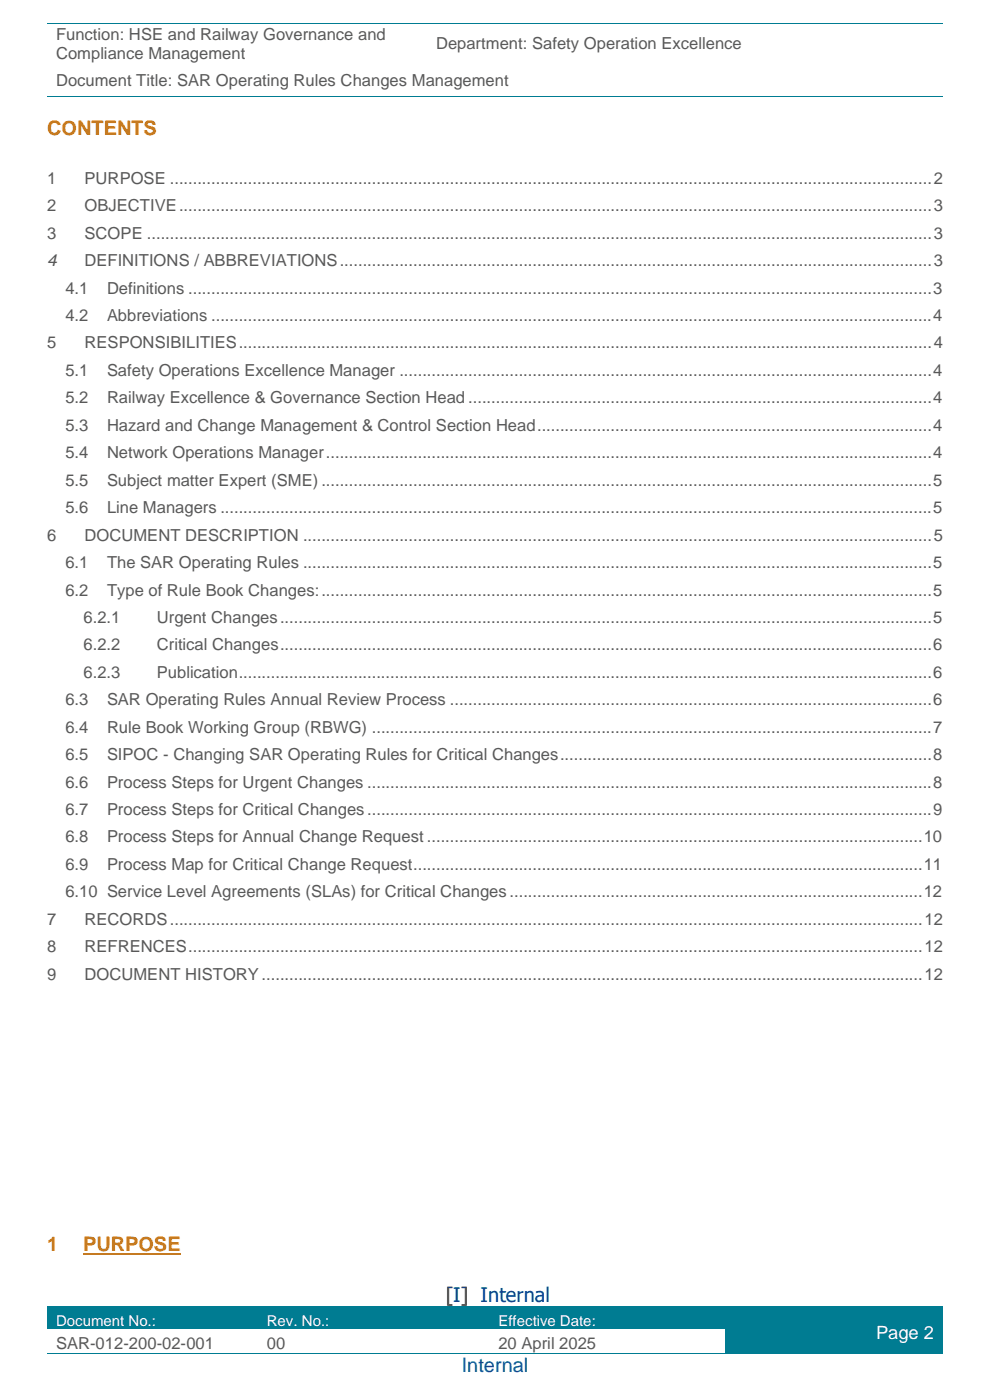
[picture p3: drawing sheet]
<svg xmlns="http://www.w3.org/2000/svg" width="210mm" height="297mm" viewBox="0 0 210 297" stroke-linecap="round" stroke-linejoin="round" font-family="sans-serif">
<defs><g id="words">
<g font-size="4.2" fill="#df7a00">
<text x="10" y="28.6">CONTENTS</text>
<text x="10" y="265.3">1</text>
<text x="17.6" y="265.3">PURPOSE</text>
</g>
<text font-size="4.2" x="94.5" y="276.2">[I] Internal</text>
<text font-size="4.2" fill="#085393" x="97.9" y="291.2">Internal</text>
<text font-size="3.9" fill="#fff" x="185.8" y="284.1">Page 2</text>
<g font-size="3.5" fill="#595959">
<text x="11.9" y="8.5">Function: HSE and Railway Governance and</text>
<text x="92.5" y="10.5">Department: Safety Operation Excellence</text>
<text x="11.9" y="12.5">Compliance Management</text>
<text x="11.9" y="18.2">Document Title: SAR Operating Rules Changes Management</text>
<text x="10" y="39">1</text>
<text x="17.9" y="39">PURPOSE ......................................................................................................................................................................2</text>
<text x="10" y="44.8">2</text>
<text x="17.9" y="44.8">OBJECTIVE....................................................................................................................................................................3</text>
<text x="10" y="50.6">3</text>
<text x="17.9" y="50.6">SCOPE ...........................................................................................................................................................................3</text>
<text x="10" y="56.5">4</text>
<text x="17.9" y="56.5">DEFINITIONS / ABBREVIATIONS.................................................................................................................................3</text>
<text x="13.9" y="62.3">4.1</text>
<text x="22.7" y="62.3">Definitions ..................................................................................................................................................................3</text>
<text x="13.9" y="68.1">4.2</text>
<text x="22.7" y="68.1">Abbreviations .............................................................................................................................................................4</text>
<text x="10" y="73.9">5</text>
<text x="17.9" y="73.9">RESPONSIBILITIES.......................................................................................................................................................4</text>
<text x="13.9" y="79.8">5.1</text>
<text x="22.7" y="79.8">Safety Operations Excellence Manager ....................................................................................................................4</text>
<text x="13.9" y="85.6">5.2</text>
<text x="22.7" y="85.6">Railway Excellence &amp; Governance Section Head .....................................................................................................4</text>
<text x="13.9" y="91.4">5.3</text>
<text x="22.7" y="91.4">Hazard and Change Management &amp; Control Section Head......................................................................................4</text>
<text x="13.9" y="97.2">5.4</text>
<text x="22.7" y="97.2">Network Operations Manager....................................................................................................................................4</text>
<text x="13.9" y="103.1">5.5</text>
<text x="22.7" y="103.1">Subject matter Expert (SME) .....................................................................................................................................5</text>
<text x="13.9" y="108.9">5.6</text>
<text x="22.7" y="108.9">Line Managers ...........................................................................................................................................................5</text>
<text x="10" y="114.7">6</text>
<text x="17.9" y="114.7">DOCUMENT DESCRIPTION .........................................................................................................................................5</text>
<text x="13.9" y="120.5">6.1</text>
<text x="22.7" y="120.5">The SAR Operating Rules .........................................................................................................................................5</text>
<text x="13.9" y="126.3">6.2</text>
<text x="22.7" y="126.3">Type of Rule Book Changes:.....................................................................................................................................5</text>
<text x="17.7" y="132.1">6.2.1</text>
<text x="17.7" y="138">6.2.2</text>
<text x="33.3" y="132.1">Urgent Changes..............................................................................................................................................5</text>
<text x="33.3" y="138">Critical Changes..............................................................................................................................................6</text>
<text x="17.7" y="143.8">6.2.3</text>
<text x="33.3" y="143.8">Publication.......................................................................................................................................................6</text>
<text x="13.9" y="149.6">6.3</text>
<text x="22.7" y="149.6">SAR Operating Rules Annual Review Process .........................................................................................................6</text>
<text x="13.9" y="155.4">6.4</text>
<text x="22.7" y="155.4">Rule Book Working Group (RBWG) ..........................................................................................................................7</text>
<text x="13.9" y="161.3">6.5</text>
<text x="22.7" y="161.3">SIPOC - Changing SAR Operating Rules for Critical Changes.................................................................................8</text>
<text x="13.9" y="167.1">6.6</text>
<text x="22.7" y="167.1">Process Steps for Urgent Changes ...........................................................................................................................8</text>
<text x="13.9" y="172.9">6.7</text>
<text x="22.7" y="172.9">Process Steps for Critical Changes...........................................................................................................................9</text>
<text x="13.9" y="178.7">6.8</text>
<text x="22.7" y="178.7">Process Steps for Annual Change Request ............................................................................................................10</text>
<text x="13.9" y="184.6">6.9</text>
<text x="22.7" y="184.6">Process Map for Critical Change Request...............................................................................................................11</text>
<text x="13.9" y="190.4">6.10 Service Level Agreements (SLAs) for Critical Changes ..........................................................................................12</text>
<text x="10" y="196.2">7</text>
<text x="17.9" y="196.2">RECORDS....................................................................................................................................................................12</text>
<text x="10" y="202">8</text>
<text x="17.9" y="202">REFRENCES................................................................................................................................................................12</text>
<text x="10" y="207.8">9</text>
<text x="17.9" y="207.8">DOCUMENT HISTORY................................................................................................................................................12</text>
<text x="11.9" y="286.3">SAR-012-200-02-001</text>
<text x="56.6" y="286.3">00</text>
<text x="105.7" y="286.3">20 April 2025</text>
</g>
<g font-size="3.2" fill="#fff">
<text x="11.9" y="281.3">Document No.:</text>
<text x="56.6" y="281.3">Rev. No.:</text>
<text x="105.7" y="281.3">Effective Date:</text>
</g>
</g></defs>
<path d="M10 5.1h80.6" fill="none" stroke="#007c92" stroke-width=".21"/>
<path d="M90.6 5h.2v.2h-.2z" fill-rule="evenodd" fill="#007c92"/>
<path d="M90.8 5.1h80.4" fill="none" stroke="#007c92" stroke-width=".21"/>
<path d="M171.2 5h.2v.2h-.2z" fill-rule="evenodd" fill="#007c92"/>
<path d="M171.4 5.1h28.7M10 20.5h161.2" fill="none" stroke="#007c92" stroke-width=".21"/>
<path d="M171.2 20.4h.2v.2h-.2z" fill-rule="evenodd" fill="#007c92"/>
<path d="M171.4 20.5h28.7" fill="none" stroke="#007c92" stroke-width=".21"/>
<g fill="#007c92">
<path d="M10 277.3h44.7v4.6h-44.7z" fill-rule="evenodd"/>
<path d="M11.9 278.3h40.9v3.6h-40.9z" fill-rule="evenodd"/>
<path d="M54.7 277.3h49.2v4.6h-49.2z" fill-rule="evenodd"/>
<path d="M56.6 278.3h45.3v3.6h-45.3z" fill-rule="evenodd"/>
<path d="M103.9 277.3h50v4.6h-50z" fill-rule="evenodd"/>
<path d="M105.7 278.3h46.3v3.6h-46.3z" fill-rule="evenodd"/>
<path d="M153.9 277.3h46.2v9.7h-46.2z" fill-rule="evenodd"/>
<path d="M155.8 280.4h42.4v4.5h-42.4z" fill-rule="evenodd"/>
</g>
<path d="M10 277.2h44.7" fill="none" stroke="#007c92" stroke-width=".21"/>
<g fill="#007c92">
<path d="M10 277.3h44.7v1h-44.7z" fill-rule="evenodd"/>
<path d="M54.7 277.3h.1v1h-.1z" fill-rule="evenodd"/>
<path d="M54.7 277.1h.1v.2h-.1z" fill-rule="evenodd"/>
</g>
<path d="M54.8 277.2h49" fill="none" stroke="#007c92" stroke-width=".21"/>
<g fill="#007c92">
<path d="M54.8 277.3h49v1h-49z" fill-rule="evenodd"/>
<path d="M103.8 277.3h.2v1h-.2z" fill-rule="evenodd"/>
<path d="M103.8 277.1h.2v.2h-.2z" fill-rule="evenodd"/>
</g>
<path d="M104 277.2h49.9" fill="none" stroke="#007c92" stroke-width=".21"/>
<g fill="#007c92">
<path d="M104 277.3h49.9v1h-49.9z" fill-rule="evenodd"/>
<path d="M153.9 277.3h.2v1h-.2z" fill-rule="evenodd"/>
<path d="M153.9 277.1h.2v.2h-.2z" fill-rule="evenodd"/>
</g>
<path d="M154.1 277.2h46" fill="none" stroke="#007c92" stroke-width=".21"/>
<path d="M154.1 277.3h46v1h-46z" fill-rule="evenodd" fill="#007c92"/>
<path d="M10 287.1h44.7" fill="none" stroke="#007c92" stroke-width=".21"/>
<path d="M54.7 287h.1v.2h-.1z" fill-rule="evenodd" fill="#007c92"/>
<path d="M54.8 287.1h49" fill="none" stroke="#007c92" stroke-width=".21"/>
<path d="M103.8 287h.2v.2h-.2z" fill-rule="evenodd" fill="#007c92"/>
<path d="M104 287.1h49.9" fill="none" stroke="#007c92" stroke-width=".21"/>
<path d="M153.9 287h.2v.2h-.2z" fill-rule="evenodd" fill="#007c92"/>
<path d="M154.1 287.1h46" fill="none" stroke="#007c92" stroke-width=".21"/>
<path d="M17.6 266h20.7" fill="none" stroke="#df7a00" stroke-width=".42"/>
<use href="#words"/>
</svg>
